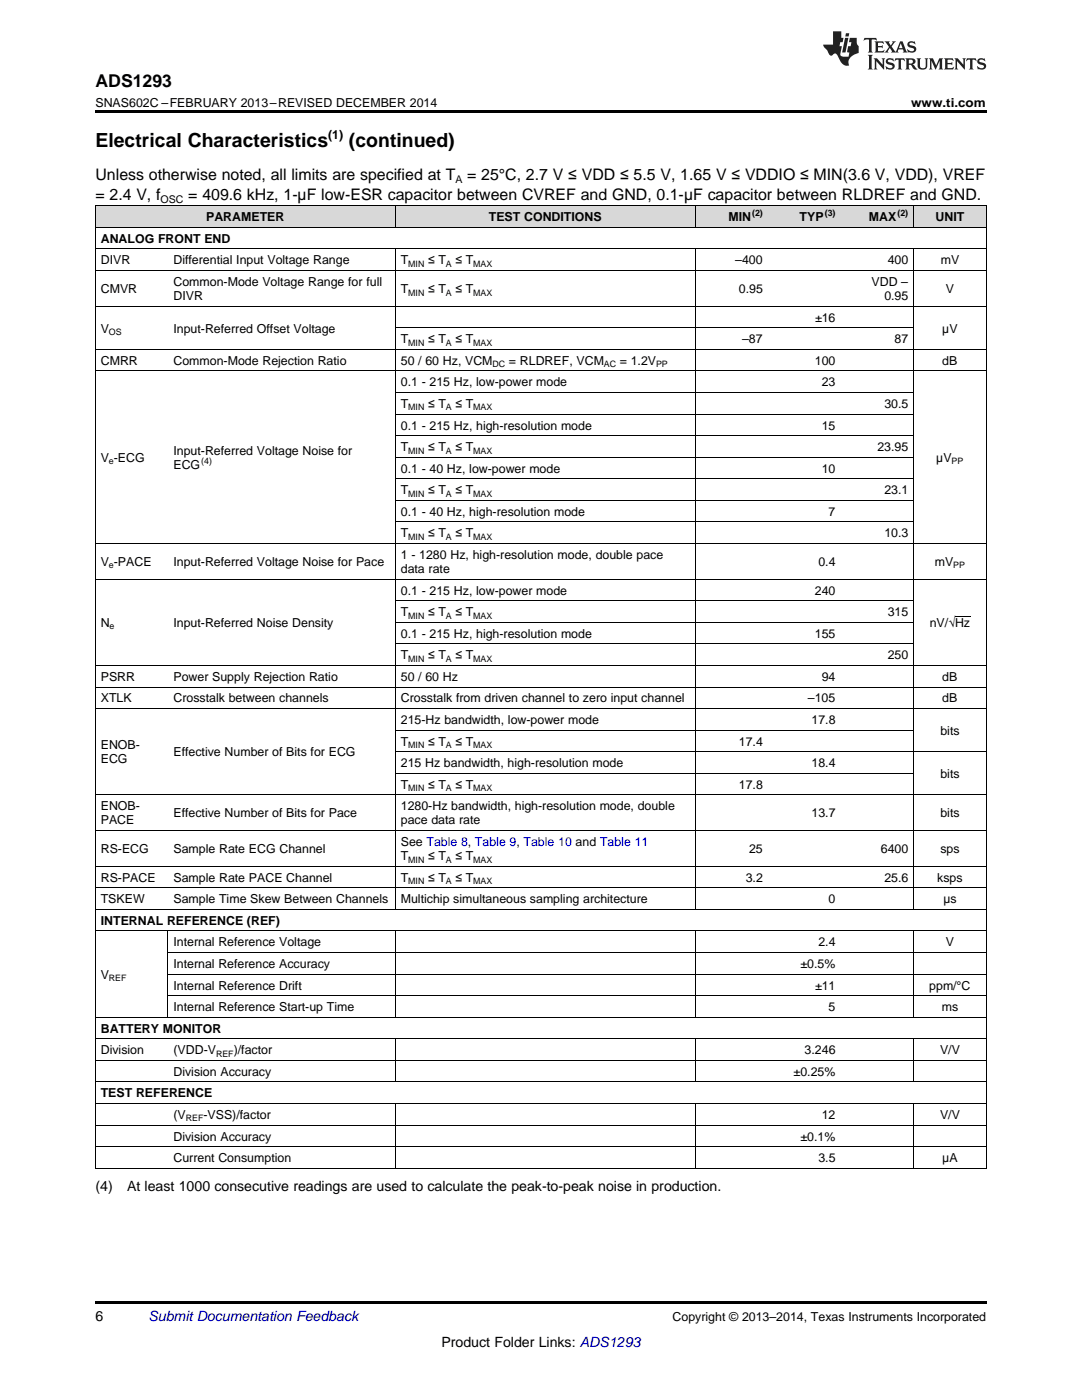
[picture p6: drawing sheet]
<svg xmlns="http://www.w3.org/2000/svg" width="216mm" height="279mm" viewBox="0 0 216 279" stroke-linecap="round" stroke-linejoin="round" font-family="sans-serif">
<defs><g id="words">
<g font-size="3.9">
<text x="19" y="29.3">Electrical Characteristics</text>
<text x="69.6" y="29.3">(continued)</text>
</g>
<text font-size="3.5" x="19" y="17.3">ADS1293</text>
<g font-size="3.2">
<text x="19" y="36">Unless otherwise noted, all limits are specified at T</text>
<text x="93.2" y="36">= 25°C, 2.7 V ≤ VDD ≤ 5.5 V, 1.65 V ≤ VDDIO ≤ MIN(3.6 V, VDD), VREF</text>
<text x="19" y="39.9">= 2.4 V, f</text>
<text x="37.6" y="39.9">= 409.6 kHz, 1-µF low-ESR capacitor between CVREF and GND, 0.1-µF capacitor between RLDREF and GND.</text>
</g>
<g font-size="2.8">
<text x="19" y="237.8">(4)</text>
<text x="25.4" y="237.8">At least 1000 consecutive readings are used to calculate the peak-to-peak noise in production.</text>
<text x="19" y="263.6">6</text>
<text x="88.1" y="268.9">Product Folder Links: ADS1293</text>
</g>
<text font-size="2.8" fill="#0000c8" x="29.6" y="263.6">Submit Documentation Feedback</text>
<g font-size="2.5">
<text x="19" y="21.4">SNAS602C –FEBRUARY 2013–REVISED DECEMBER 2014</text>
<text x="181.8" y="21.4">www.ti.com</text>
<text x="65.5" y="27.7">(1)</text>
<text x="41.1" y="44.2">PARAMETER</text>
<text x="97.5" y="44.2">TEST CONDITIONS</text>
<text x="145.3" y="44.2">MIN</text>
<text x="159.6" y="44.2">TYP</text>
<text x="173.4" y="44.2">MAX</text>
<text x="186.7" y="44.2">UNIT</text>
<text x="20.1" y="48.5">ANALOG FRONT END</text>
<text x="20.1" y="52.8">DIVR</text>
<text x="34.6" y="52.8">Differential Input Voltage Range</text>
<text x="80" y="52.8">T</text>
<text x="85.4" y="52.8">≤ T</text>
<text x="90.9" y="52.8">≤ T</text>
<text x="146.7" y="52.8">–400</text>
<text x="177.1" y="52.8">400</text>
<text x="187.7" y="52.8">mV</text>
<text x="20.1" y="58.5">CMVR</text>
<text x="34.6" y="57.1">Common-Mode Voltage Range for full</text>
<text x="34.6" y="59.9">DIVR</text>
<text x="80" y="58.5">T</text>
<text x="85.4" y="58.5">≤ T</text>
<text x="90.9" y="58.5">≤ T</text>
<text x="147.4" y="58.5">0.95</text>
<text x="173.9" y="57.1">VDD –</text>
<text x="176.5" y="59.9">0.95</text>
<text x="188.7" y="58.5">V</text>
<text x="162.6" y="64.2">±16</text>
<text x="20.1" y="66.4">V</text>
<text x="34.6" y="66.4">Input-Referred Offset Voltage</text>
<text x="80" y="68.5">T</text>
<text x="85.4" y="68.5">≤ T</text>
<text x="90.9" y="68.5">≤ T</text>
<text x="148.1" y="68.5">–87</text>
<text x="178.5" y="68.5">87</text>
<text x="188" y="66.4">µV</text>
<text x="20.1" y="72.8">CMRR</text>
<text x="34.6" y="72.8">Common-Mode Rejection Ratio</text>
<text x="80" y="72.8">50 / 60 Hz, VCM</text>
<text x="80" y="77.1">0.1 - 215 Hz, low-power mode</text>
<text x="101.6" y="72.8">= RLDREF, VCM</text>
<text x="123.7" y="72.8">= 1.2V</text>
<text x="162.6" y="72.8">100</text>
<text x="164" y="77.1">23</text>
<text x="188" y="72.8">dB</text>
<text x="80" y="81.4">T</text>
<text x="85.4" y="81.4">≤ T</text>
<text x="90.9" y="81.4">≤ T</text>
<text x="176.5" y="81.4">30.5</text>
<text x="80" y="85.7">0.1 - 215 Hz, high-resolution mode</text>
<text x="164" y="85.7">15</text>
<text x="20.1" y="92.2">V -ECG</text>
<text x="34.6" y="90.8">Input-Referred Voltage Noise for</text>
<text x="34.6" y="93.6">ECG</text>
<text x="80" y="90">T</text>
<text x="80" y="94.3">0.1 - 40 Hz, low-power mode</text>
<text x="85.4" y="90">≤ T</text>
<text x="90.9" y="90">≤ T</text>
<text x="164" y="94.3">10</text>
<text x="175.1" y="90">23.95</text>
<text x="186.8" y="92.2">µV</text>
<text x="80" y="98.6">T</text>
<text x="85.4" y="98.6">≤ T</text>
<text x="90.9" y="98.6">≤ T</text>
<text x="176.5" y="98.6">23.1</text>
<text x="80" y="102.9">0.1 - 40 Hz, high-resolution mode</text>
<text x="80" y="107.2">T</text>
<text x="85.4" y="107.2">≤ T</text>
<text x="90.9" y="107.2">≤ T</text>
<text x="165.3" y="102.9">7</text>
<text x="176.5" y="107.2">10.3</text>
<text x="20.1" y="113">V -PACE</text>
<text x="34.6" y="113">Input-Referred Voltage Noise for Pace</text>
<text x="80" y="111.5">1 - 1280 Hz, high-resolution mode, double pace</text>
<text x="163.3" y="113">0.4</text>
<text x="186.5" y="113">mV</text>
<text x="80" y="114.4">data rate</text>
<text x="80" y="118.7">0.1 - 215 Hz, low-power mode</text>
<text x="162.6" y="118.7">240</text>
<text x="20.1" y="125.1">N</text>
<text x="34.6" y="125.1">Input-Referred Noise Density</text>
<text x="80" y="123">T</text>
<text x="85.4" y="123">≤ T</text>
<text x="90.9" y="123">≤ T</text>
<text x="177.1" y="123">315</text>
<text x="185.5" y="125.1">nV/√Hz</text>
<text x="80" y="127.3">0.1 - 215 Hz, high-resolution mode</text>
<text x="80" y="131.6">T</text>
<text x="85.4" y="131.6">≤ T</text>
<text x="90.9" y="131.6">≤ T</text>
<text x="162.6" y="127.3">155</text>
<text x="177.1" y="131.6">250</text>
<text x="20.1" y="135.9">PSRR</text>
<text x="34.6" y="135.9">Power Supply Rejection Ratio</text>
<text x="80" y="135.9">50 / 60 Hz</text>
<text x="164" y="135.9">94</text>
<text x="188" y="135.9">dB</text>
<text x="20.1" y="140.2">XTLK</text>
<text x="34.6" y="140.2">Crosstalk between channels</text>
<text x="80" y="140.2">Crosstalk from driven channel to zero input channel</text>
<text x="161.2" y="140.2">–105</text>
<text x="188" y="140.2">dB</text>
<text x="20.1" y="149.5">ENOB-</text>
<text x="80" y="144.5">215-Hz bandwidth, low-power mode</text>
<text x="80" y="148.8">T</text>
<text x="85.4" y="148.8">≤ T</text>
<text x="90.9" y="148.8">≤ T</text>
<text x="147.4" y="148.8">17.4</text>
<text x="161.9" y="144.5">17.8</text>
<text x="187.6" y="146.6">bits</text>
<text x="20.1" y="152.4">ECG</text>
<text x="34.6" y="151">Effective Number of Bits for ECG</text>
<text x="80" y="153.1">215 Hz bandwidth, high-resolution mode</text>
<text x="161.9" y="153.1">18.4</text>
<text x="187.6" y="155.3">bits</text>
<text x="20.1" y="161.7">ENOB-</text>
<text x="80" y="157.4">T</text>
<text x="80" y="161.7">1280-Hz bandwidth, high-resolution mode, double</text>
<text x="85.4" y="157.4">≤ T</text>
<text x="90.9" y="157.4">≤ T</text>
<text x="147.4" y="157.4">17.8</text>
<text x="20.1" y="164.5">PACE</text>
<text x="34.6" y="163.1">Effective Number of Bits for Pace</text>
<text x="80" y="164.5">pace data rate</text>
<text x="161.9" y="163.1">13.7</text>
<text x="187.6" y="163.1">bits</text>
<text x="20.1" y="170.3">RS-ECG</text>
<text x="34.6" y="170.3">Sample Rate ECG Channel</text>
<text x="80" y="168.8">See Table 8, Table 9, Table 10 and Table 11</text>
<text x="80" y="171.7">T</text>
<text x="85.4" y="171.7">≤ T</text>
<text x="90.9" y="171.7">≤ T</text>
<text x="149.5" y="170.3">25</text>
<text x="175.8" y="170.3">6400</text>
<text x="187.6" y="170.3">sps</text>
<text x="20.1" y="176">RS-PACE</text>
<text x="34.6" y="176">Sample Rate PACE Channel</text>
<text x="80" y="176">T</text>
<text x="85.4" y="176">≤ T</text>
<text x="90.9" y="176">≤ T</text>
<text x="148.8" y="176">3.2</text>
<text x="176.5" y="176">25.6</text>
<text x="187" y="176">ksps</text>
<text x="20.1" y="180.3">TSKEW</text>
<text x="20.1" y="184.6">INTERNAL REFERENCE (REF)</text>
<text x="34.6" y="180.3">Sample Time Skew Between Channels</text>
<text x="80" y="180.3">Multichip simultaneous sampling architecture</text>
<text x="165.3" y="180.3">0</text>
<text x="188.2" y="180.3">µs</text>
<text x="34.6" y="188.9">Internal Reference Voltage</text>
<text x="163.3" y="188.9">2.4</text>
<text x="188.7" y="188.9">V</text>
<text x="20.1" y="195.3">V</text>
<text x="34.6" y="193.2">Internal Reference Accuracy</text>
<text x="34.6" y="197.5">Internal Reference Drift</text>
<text x="159.7" y="193.2">±0.5%</text>
<text x="162.6" y="197.5">±11</text>
<text x="185.4" y="197.5">ppm/°C</text>
<text x="34.6" y="201.8">Internal Reference Start-up Time</text>
<text x="165.3" y="201.8">5</text>
<text x="187.9" y="201.8">ms</text>
<text x="20.1" y="206.1">BATTERY MONITOR</text>
<text x="20.1" y="210.4">Division</text>
<text x="34.6" y="210.4">(VDD-V</text>
<text x="34.6" y="214.7">Division Accuracy</text>
<text x="46.6" y="210.4">)/factor</text>
<text x="158.4" y="214.7">±0.25%</text>
<text x="160.5" y="210.4">3.246</text>
<text x="187.6" y="210.4">V/V</text>
<text x="20.1" y="219">TEST REFERENCE</text>
<text x="34.6" y="223.3">(V</text>
<text x="34.6" y="227.6">Division Accuracy</text>
<text x="40.6" y="223.3">-VSS)/factor</text>
<text x="159.7" y="227.6">±0.1%</text>
<text x="164" y="223.3">12</text>
<text x="187.6" y="223.3">V/V</text>
<text x="34.6" y="231.9">Current Consumption</text>
<text x="163.3" y="231.9">3.5</text>
<text x="188" y="231.9">μA</text>
<text x="134.2" y="263.6">Copyright © 2013–2014, Texas Instruments Incorporated</text>
</g>
<g font-size="2.1">
<text x="32" y="40.5">OSC</text>
<text x="90.9" y="36.6">A</text>
</g>
<g font-size="1.8">
<text x="150.1" y="43.2">(2)</text>
<text x="164.6" y="43.2">(3)</text>
<text x="179.1" y="43.2">(2)</text>
<text x="81.5" y="53.3">MIN</text>
<text x="89" y="53.3">A</text>
<text x="94.4" y="53.3">MAX</text>
<text x="81.5" y="59">MIN</text>
<text x="89" y="59">A</text>
<text x="94.4" y="59">MAX</text>
<text x="21.7" y="66.9">OS</text>
<text x="81.5" y="69">MIN</text>
<text x="89" y="69">A</text>
<text x="94.4" y="69">MAX</text>
<text x="98.3" y="73.3">DC</text>
<text x="120.5" y="73.3">AC</text>
<text x="130.9" y="73.3">PP</text>
<text x="81.5" y="81.9">MIN</text>
<text x="89" y="81.9">A</text>
<text x="94.4" y="81.9">MAX</text>
<text x="21.7" y="92.7">e</text>
<text x="40.2" y="92.6">(4)</text>
<text x="81.5" y="90.5">MIN</text>
<text x="89" y="90.5">A</text>
<text x="94.4" y="90.5">MAX</text>
<text x="189.9" y="92.7">PP</text>
<text x="81.5" y="99.1">MIN</text>
<text x="89" y="99.1">A</text>
<text x="94.4" y="99.1">MAX</text>
<text x="81.5" y="107.7">MIN</text>
<text x="89" y="107.7">A</text>
<text x="94.4" y="107.7">MAX</text>
<text x="21.7" y="113.5">e</text>
<text x="190.2" y="113.5">PP</text>
<text x="21.9" y="125.6">e</text>
<text x="81.5" y="123.5">MIN</text>
<text x="89" y="123.5">A</text>
<text x="94.4" y="123.5">MAX</text>
<text x="81.5" y="132.1">MIN</text>
<text x="89" y="132.1">A</text>
<text x="94.4" y="132.1">MAX</text>
<text x="81.5" y="149.3">MIN</text>
<text x="89" y="149.3">A</text>
<text x="94.4" y="149.3">MAX</text>
<text x="81.5" y="157.9">MIN</text>
<text x="89" y="157.9">A</text>
<text x="94.4" y="157.9">MAX</text>
<text x="81.5" y="172.2">MIN</text>
<text x="89" y="172.2">A</text>
<text x="94.4" y="172.2">MAX</text>
<text x="81.5" y="176.5">MIN</text>
<text x="89" y="176.5">A</text>
<text x="94.4" y="176.5">MAX</text>
<text x="21.7" y="195.8">REF</text>
<text x="43.1" y="210.9">REF</text>
<text x="37.1" y="223.8">REF</text>
</g>
</g></defs>
<g fill="#d8d8d8">
<path d="M19 41.1h14.5v4.3h-14.5z"/>
<path d="M33.5 41.1h45.4v4.3h-45.4z"/>
<path d="M78.9 41.1h59.9v4.3h-59.9z"/>
<path d="M138.8 41.1h14.5v4.3h-14.5z"/>
<path d="M153.3 41.1h14.5v4.3h-14.5z"/>
<path d="M167.8 41.1h14.5v4.3h-14.5z"/>
<path d="M182.3 41.1h14.5v4.3h-14.5z"/>
</g>
<path d="M19 22h177.8v.5h-177.8zM19 259.7h177.8v.5h-177.8z" fill="#000"/>
<g fill="none" stroke="#000" stroke-width=".2">
<path d="M19 54h177.8M19 49.7h177.8M19 45.4h177.8M19 41.1h177.8M19.1 41.1v192.1M78.9 41.1v4.3M78.9 49.7v131.8M138.7 41.1v4.3M138.7 49.7v131.8M182.3 41.1v4.3M182.3 49.7v131.8M196.8 41.1v192.1"/>
<path d="M19 74h177.8M19 69.7h177.8M19 61.1h177.8M78.9 78.3h103.4M78.9 65.4h103.4M78.9 99.9h103.4M78.9 95.5h103.4M78.9 91.2h103.4M78.9 86.9h103.4M78.9 82.6h103.4M19 115.6h177.8M19 108.5h177.8"/>
<path d="M78.9 119.9h103.4M78.9 104.2h103.4M19 137.1h177.8M19 132.8h177.8M78.9 128.5h103.4M78.9 124.2h103.4M19 158.6h177.8M19 141.4h177.8M78.9 154.3h103.4M78.9 150h117.9M78.9 145.7h103.4M19 177.2h177.8"/>
<path d="M19 172.9h177.8M19 165.8h177.8M19 185.8h177.8M19 181.5h177.8M33.5 185.8v17.3M33.5 198.7h163.3M33.5 194.4h163.3M33.5 190.1h163.3M78.9 185.8v17.3M138.7 185.8v17.3M182.3 185.8v17.3M19 215.9h177.8"/>
<path d="M19 211.6h177.8M19 207.3h177.8M19 203h177.8M78.9 207.4v8.6M138.7 207.4v8.6M182.3 207.4v8.6M19 233.1h177.8M19 228.8h177.8M19 224.5h177.8M19 220.2h177.8M78.9 220.3v12.9M138.7 220.3v12.9"/>
<path d="M182.3 220.3v12.9"/>
</g>
<g fill="#231f20">
<path d="M172.5 7.6l-.1 .5 .4-.2h.6v.1v2.1l-.2 .4h.9l-.2-.4v-2.1l.1-.1h.5l.5 .2-.2-.5zM174.5 8.3l.2 .3v1.5l-.2 .4h1.8l.2-.6a1.04 1.04 0 0 1-1.3 .2v-.7h.6l.3 .2v-.6l-.3 .2h-.6v-.6l.8-.1 .4 .3-.2-.5zM176.5 8.3l.9 1.1-.9 1.1h.8l-.2-.2 .4-.7 .5 .7-.2 .2h1.5l-.2-.2 .2-.4h.9l.1 .4-.2 .2h1l-.3-.3-.7-1.9h-.5l-.9 2-.8-1 .9-1h-.8l.1 .3-.4 .5-.3-.6 .1-.2zM179.7 8.6l.4 1h-.7zM181.3 8.4a.63 .63 0 0 0-.2 .7 .63 .63 0 0 0 .6 .4l.6 .2 .1 .2a.75 .75 0 0 1-.7 .4 .75 .75 0 0 1-.6-.5l.1 .7 .1-.1a1.11 1.11 0 0 0 1.5-.6 1.13 1.13 0 0 0-1.2-.8l-.1-.4a1.04 1.04 0 0 1 1.2 .2l-.2-.5-.2 .1-.4-.2zM173.2 10.9l.2 .4v2.2l-.2 .4h1l-.3-.4v-2.2l.3-.4zM174.3 11.6l.3 .4v1.5l-.3 .4h.8l-.2-.4v-1.3l1.5 1.7v-1.9l.2-.4h-.7l.2 .4v.9l-1.1-1.3zM177 11.8a.62 .62 0 0 0-.2 .7 .62 .62 0 0 0 .6 .4l.6 .1 .1 .3a.76 .76 0 0 1-.7 .3 .76 .76 0 0 1-.7-.4l.2 .7 .1-.1a1.11 1.11 0 0 0 1.5-.6 1.13 1.13 0 0 0-1.2-.8l-.1-.4a1.04 1.04 0 0 1 1.2 .2l-.2-.6-.2 .1-.5-.1zM178.7 11.6l-.2 .6a.61 .61 0 0 1 .8-.3v1.6l-.2 .4h.9l-.2-.4v-1.6a.63 .63 0 0 1 .7 .3l-.1-.6zM180.6 11.6l.3 .4v1.5l-.3 .4h1l-.2-.2-.1-.8 .6 .2a.76 .76 0 0 0 1.2 .7l-1-1a.58 .58 0 0 0 .6-.5 .58 .58 0 0 0-.5-.6zM181.4 11.9h.1a.45 .45 0 0 1 .5 .1 .45 .45 0 0 1 .1 .5l-.8 .2zM182.9 11.6l.2 .2a2.17 2.17 0 0 0 .3 1.9 .99 .99 0 0 0 1.6-.6v-1.1l.2-.4h-.7l.2 .2a1.92 1.92 0 0 1-.2 1.8 .6 .6 0 0 1-.9-.5v-1.1l.2-.4zM185.4 11.6l.2 .4v1.5l-.2 .4h.7l-.2-.4v-1.4l.8 1.8 .8-1.8v1.4l-.2 .4h.9l-.2-.4v-1.5l.2-.4h-.8l-.6 1.5-.6-1.5zM188.4 11.6l.2 .4v1.5l-.2 .4h1.8l.1-.6a1.04 1.04 0 0 1-1.2 .1v-.6h.5l.4 .2v-.6l-.4 .2h-.5v-.7h.8l.3 .3-.1-.6zM190.5 11.6l.2 .4v1.5l-.2 .4h.7l-.2-.4v-1.3l1.5 1.7v-1.9l.2-.4h-.7l.2 .4v.9l-1.1-1.3zM192.9 11.6l-.1 .6a.61 .61 0 0 1 .7-.3l.1 1.6-.3 .4h1l-.3-.4 .1-1.6a.63 .63 0 0 1 .7 .3l-.1-.6zM195.2 11.8a.62 .62 0 0 0-.2 .7 .62 .62 0 0 0 .6 .4l.6 .1 .1 .3a.76 .76 0 0 1-.7 .3 .76 .76 0 0 1-.6-.4l.1 .7 .1-.1a1.11 1.11 0 0 0 1.6-.6 1.13 1.13 0 0 0-1.3-.8l-.1-.4a1.04 1.04 0 0 1 1.2 .2l-.1-.6-.2 .1-.5-.1z"/>
<path d="M166.2 6.3v2.6h-1.9v.4l.8 .9a.91 .91 0 0 0 1 .8 .56 .56 0 0 1 .5-.3 .56 .56 0 0 1 .5 .3l.4 .8a1.53 1.53 0 0 0 1.9 1.2 1.54 1.54 0 0 1 1-2.1l.9-.3v-1.4a1.52 1.52 0 0 1-.4-1.6h-1.3l-.2 .8h.5l-.2 .8h-.5l-.1 1v.2l.4 .1-.2 .8a1.93 1.93 0 0 1-1.6-.3l.3-1.8h-.5l.2-.8h.4l.2-.8h-.4v-1.3zM168.6 7.6l-.6 2.9h.7l.6-2.9zM168.8 6.6l-.1 .7h.6l.2-.7z"/>
</g>
<path d="M190.6 123h3" fill="none" stroke="#000" stroke-width=".2"/>
<use href="#words"/>
</svg>
